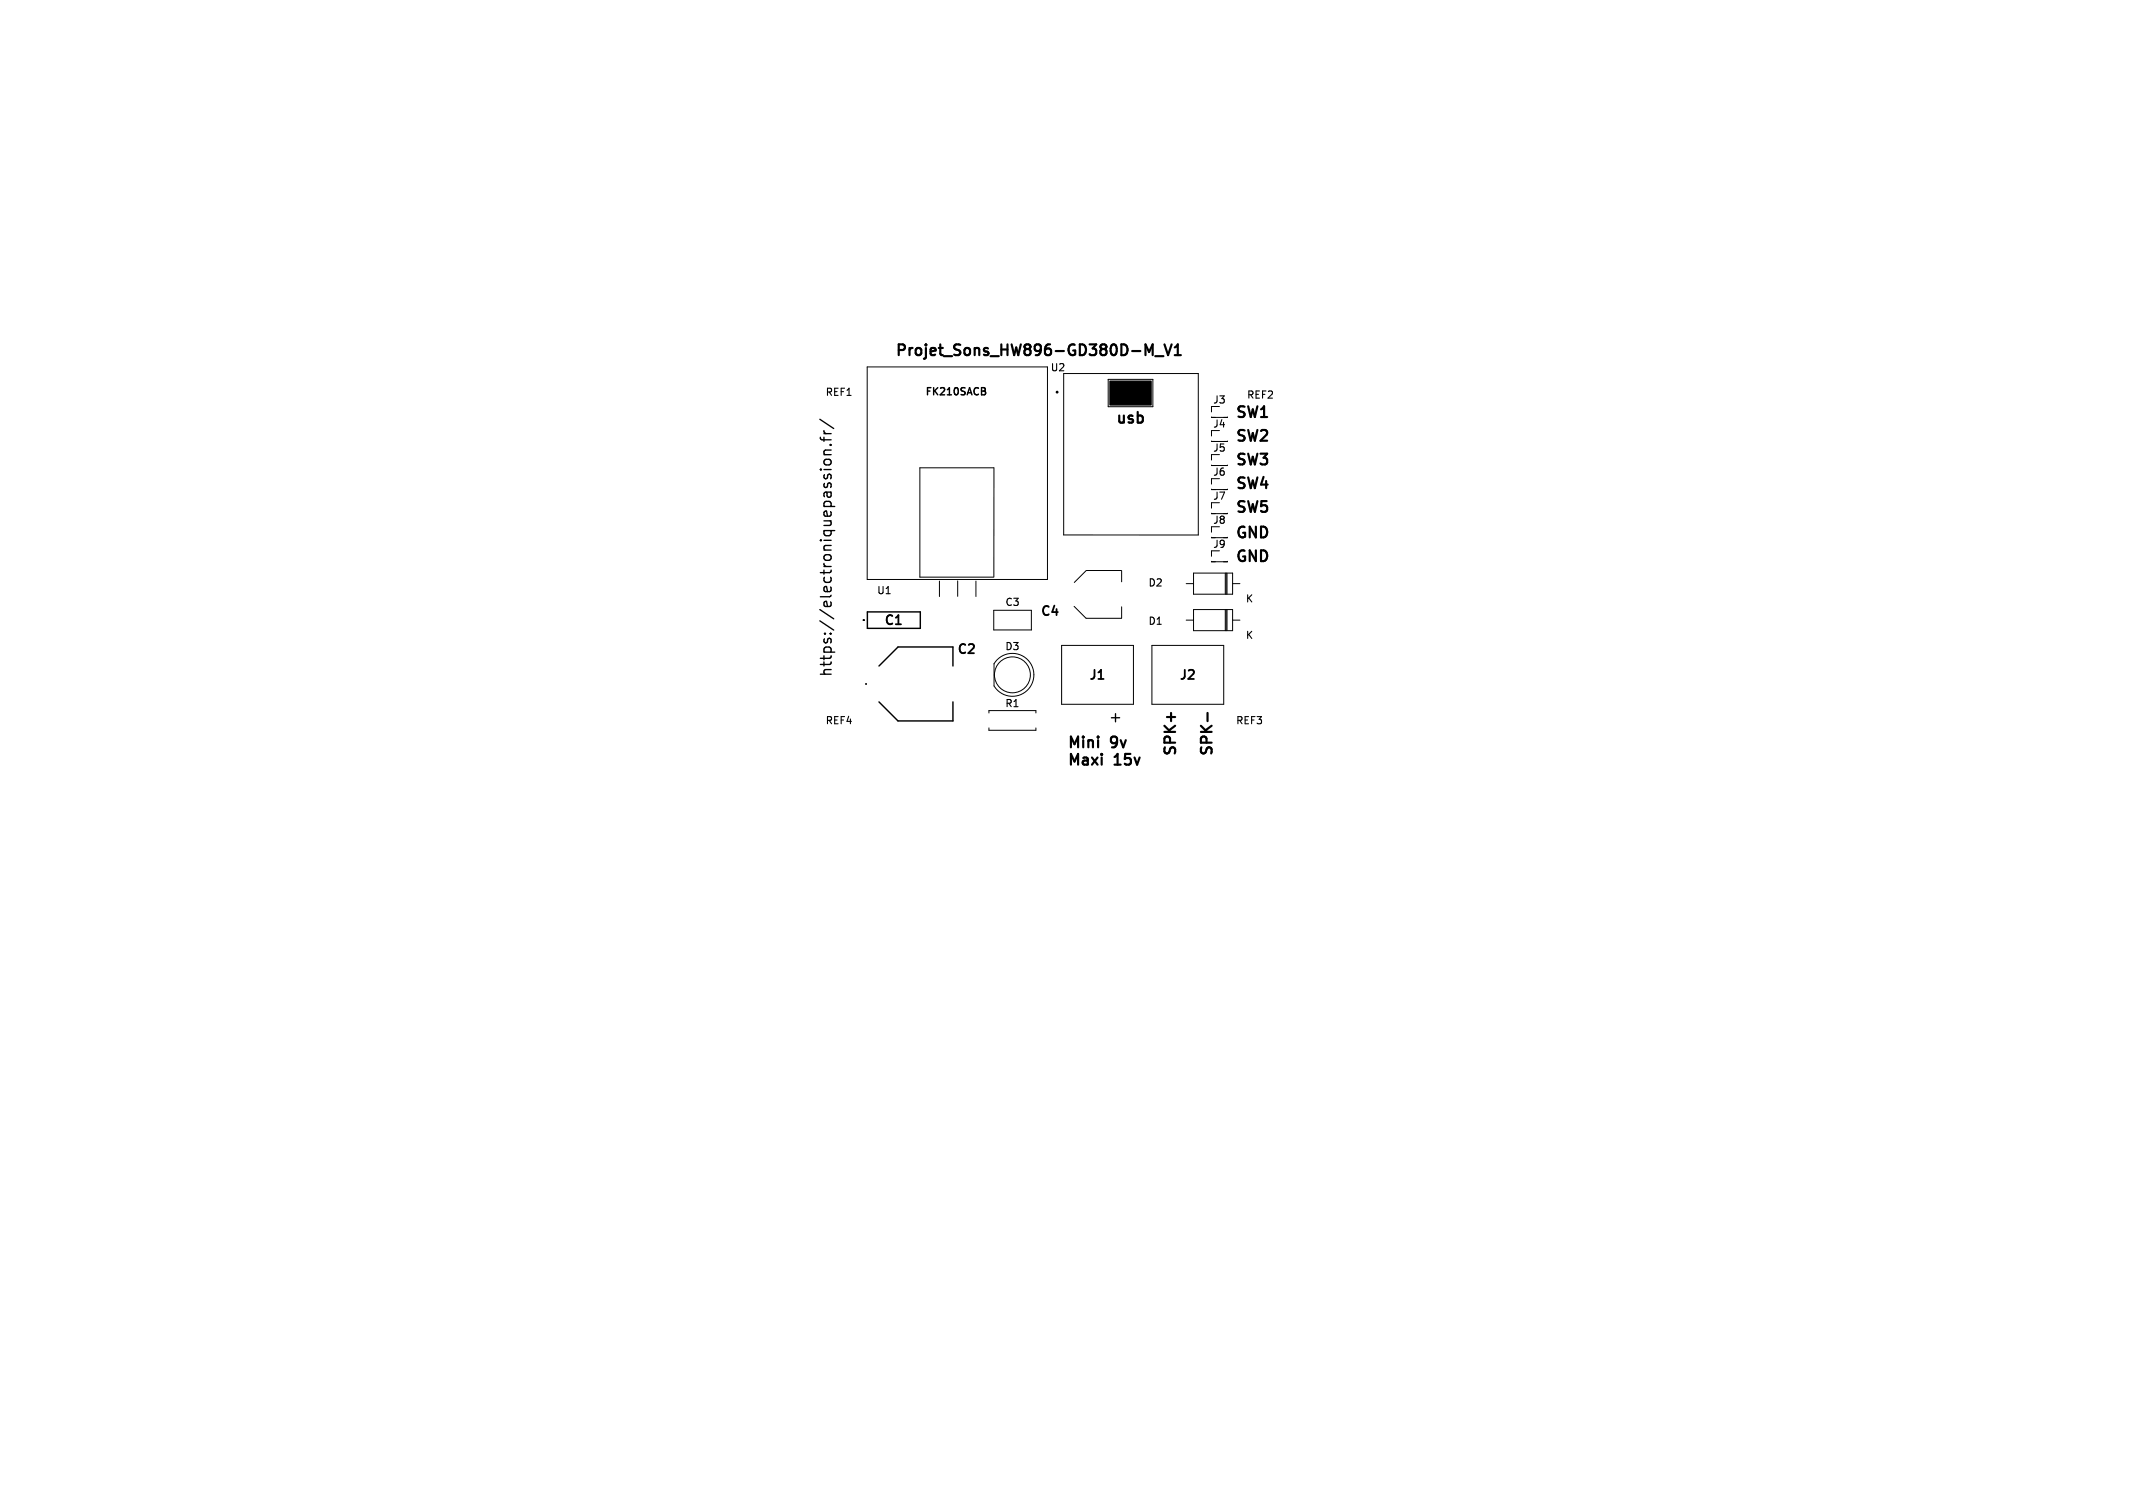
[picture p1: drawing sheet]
<svg xmlns="http://www.w3.org/2000/svg" width="297mm" height="210mm" viewBox="0 0 297 210" stroke-linecap="round" stroke-linejoin="round" font-family="sans-serif">
<defs><g id="words">
<g font-size="2.1">
<text x="124.6" y="49.7">Projet_Sons_HW896-GD380D-M_V1</text>
<text x="155.3" y="59.1">usb</text>
<text x="172" y="58.3">SW1</text>
<text x="172" y="61.6">SW2</text>
<text x="172" y="64.9">SW3</text>
<text x="172" y="68.2">SW4</text>
<text x="172" y="71.5">SW5</text>
<text x="172" y="75">GND</text>
<text x="172" y="78.3">GND</text>
<text x="115.9" y="94.4" transform="rotate(-90 115.9 94.4)">https://electroniquepassion.fr/</text>
<text x="154.3" y="100.7">+</text>
<text x="148.6" y="104.3">Mini</text>
<text x="148.6" y="106.7">Maxi</text>
<text x="154.8" y="104.3">9v</text>
<text x="155.3" y="106.7">15v</text>
<text x="163.8" y="105.4" transform="rotate(-90 163.8 105.4)">SPK+</text>
<text x="168.9" y="105.4" transform="rotate(-90 168.9 105.4)">SPK-</text>
</g>
<g font-size="1.8">
<text x="123" y="87.4">C1</text>
<text x="144.7" y="86.1">C4</text>
<text x="133.1" y="91.4">C2</text>
<text x="151.5" y="95">J1</text>
<text x="164.1" y="95">J2</text>
</g>
<g font-size="1.4">
<text x="146.2" y="51.9">U2</text>
<text x="114.9" y="55.3">REF1</text>
<text x="128.8" y="55.1">FK210SACB</text>
<text x="168.8" y="59.7">J4</text>
<text x="168.8" y="56.4">J3</text>
<text x="173.5" y="55.7">REF2</text>
<text x="168.8" y="63.1">J5</text>
<text x="168.8" y="66.4">J6</text>
<text x="168.8" y="69.8">J7</text>
<text x="168.8" y="73.1">J8</text>
<text x="168.8" y="76.5">J9</text>
<text x="122" y="82.9">U1</text>
<text x="159.8" y="81.9">D2</text>
<text x="139.9" y="84.6">C3</text>
<text x="159.8" y="87.2">D1</text>
<text x="173.4" y="89.2">K</text>
<text x="173.4" y="84.1">K</text>
<text x="139.9" y="90.7">D3</text>
<text x="114.9" y="101.1">REF4</text>
<text x="139.9" y="98.7">R1</text>
<text x="172" y="101.1">REF3</text>
</g>
</g></defs>
<path d="M154.6 53.1h5.7v3.3h-5.7z" fill="#000" stroke="#000" stroke-width=".2"/>
<path d="M160 49l.5-1v1.5M160.9 49.6h1.1M162.1 48l.5 1.5 .5-1.5M163.6 49.5h.8M163.6 48.4l.4-.4v1.5M168.1 99.3v1.1" fill="none" stroke="#000" stroke-width=".3"/>
<g fill="none" stroke="#000" stroke-width=".19">
<path d="M114.2 58.4l1.9 1.3M114.7 60l.1 .2 .2 .2M114.2 65.4h.2M114.2 65.4l.1 .1 .1-.1M114.2 65.4l.1-.1 .1 .1M114.2 60.9l.1 .3h.1h1.3M114.7 60.9v.6M114.7 65.4h1M114.7 63.3h1M114.7 60.4h1M114.8 64.1l.2-.1h.4a.41 .41 0 0 1 .3 .4 .41 .41 0 0 1-.3 .3h-.4a.41 .41 0 0 1-.2-.6zM114.8 66.1l-.1 .4"/>
<path d="M115.2 66.5l.1-.4 .2-.1 .2 .2v.3M115.6 62l.1-.1v.1M115.6 62h.1M115.7 62.7h-.9a.41 .41 0 0 0 .1 .6"/>
</g>
<path d="M152.9 94.6h.8" fill="none" stroke="#000" stroke-width=".25"/>
<g fill="#000" stroke="#000" stroke-width=".14">
<circle cx="120.2" cy="86.4" r=".05"/>
<circle cx="120.3" cy="86.4" r=".05"/>
<circle cx="120.6" cy="95.3" r=".02"/>
</g>
<g fill="none" stroke="#000" stroke-width=".2">
<path d="M120.8 85.2h7.3v2.3h-7.3zM122.4 92.7l2.6-2.6h7.7v2.6M122.4 97.8l2.6 2.6h7.7v-2.6"/>
<circle cx="147.2" cy="54.6" r=".1"/>
</g>
<g fill="none" stroke="#000" stroke-width=".14">
<path d="M120.8 51.1h25.1v29.6h-25.1zM148.1 52h18.8v22.5h-18.8zM154.3 52.8h6.2v3.8h-6.2zM168.7 56.6v.8M168.7 58.1h2.2M168.7 60v.7M138.4 65.1h-10.3v15.3h10.2M138.4 65.1v15.3M151.2 79.5l-1.6 1.6M151.3 79.5h4.8M156.2 79.5v1.5M166.2 79.8h5.4v2.9h-5.4z"/>
<path d="M168.7 61.4h2.2M168.7 63.3v.8M168.7 64.8h2.2M168.7 66.7v.7M168.7 68.1h2.2M168.7 70v.8M168.7 71.5h2.2M168.7 73.4v.7M168.7 74.8h2.2M168.7 76.7v.8M168.7 78.2h2.2M170.6 79.8v2.9"/>
<path d="M170.7 79.8v2.9M170.9 79.8v2.9M130.8 80.9v2.2M133.3 80.9v2.1M135.9 80.9v2.2M137.7 99.3v-.3h6.5v.3M138.4 85h5.2v2.7h-5.2zM138.8 91.9a2.99 2.99 0 0 1 4.4 .1 2.99 2.99 0 0 1-.5 4.4 2.99 2.99 0 0 1-4.3-.9v-3.1zM147.8 89.9h10v8.2h-10zM149.6 84.4l1.6 1.7M151.2 86.1h5M156.2 84.5v1.6"/>
<path d="M160.4 89.9h10v8.2h-10zM165.2 86.4h1M165.2 81.3h1M166.2 84.9h5.4v2.9h-5.4zM170.6 84.9v2.9M170.7 84.9v2.9M170.9 84.9v2.9M171.6 86.4h1M171.6 81.3h1M137.7 101.4v.3h6.5v-.3"/>
<circle cx="120.3" cy="86.4" r=".05"/>
<circle cx="120.6" cy="95.3" r=".02"/>
<circle cx="141" cy="94" r="2.5"/>
</g>
<use href="#words"/>
</svg>
